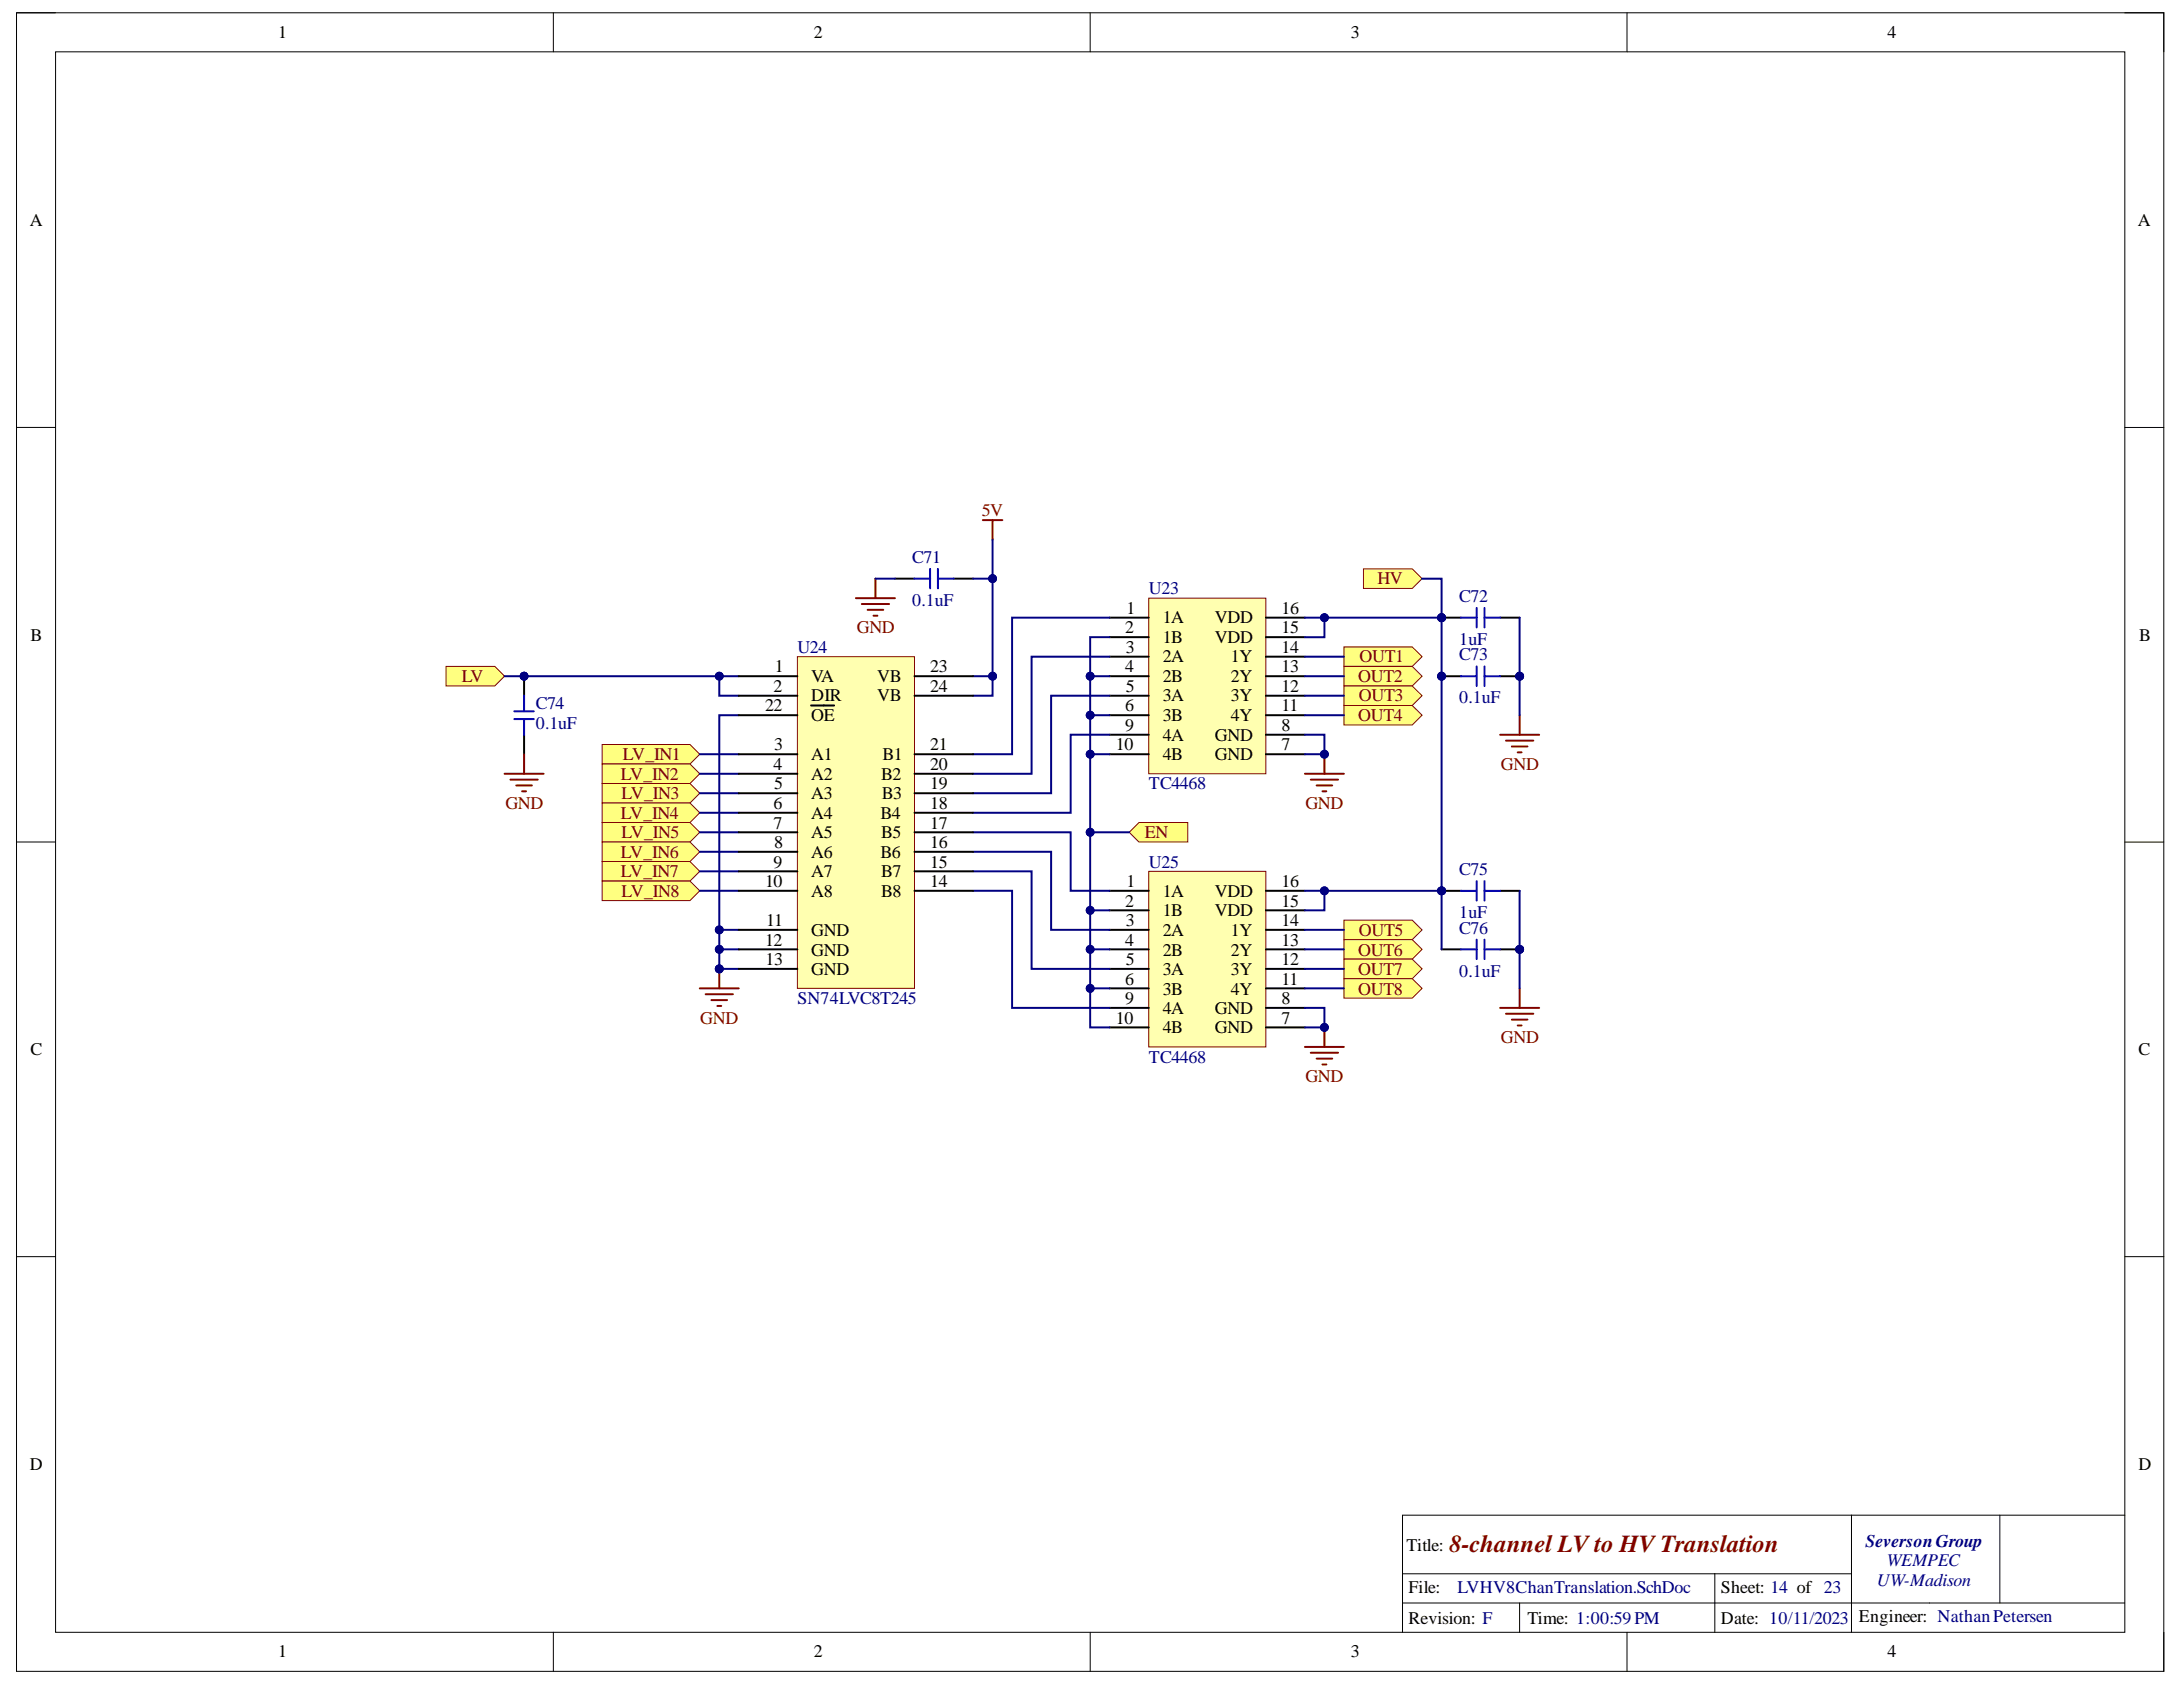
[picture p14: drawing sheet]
<svg xmlns="http://www.w3.org/2000/svg" width="279mm" height="216mm" viewBox="0 0 279 216" stroke-linecap="round" stroke-linejoin="round" font-family="sans-serif">
<defs><g id="words">
<text font-size="3.1" fill="#800000" x="185.5" y="198.7">8-channel LV to HV Translation</text>
<g font-size="2.3">
<text x="35.6" y="4.9">1</text>
<text x="104.2" y="4.9">2</text>
<text x="172.9" y="4.9">3</text>
<text x="241.6" y="4.9">4</text>
<text x="3.8" y="28.9">A</text>
<text x="273.6" y="28.9">A</text>
<text x="3.9" y="82">B</text>
<text x="144" y="81.1">2</text>
<text x="144.1" y="83.6">3</text>
<text x="144.2" y="78.5">1</text>
<text x="148.8" y="79.8">1A</text>
<text x="148.8" y="82.3">1B</text>
<text x="155.5" y="79.8">VDD</text>
<text x="155.5" y="82.3">VDD</text>
<text x="164" y="78.5">16</text>
<text x="164" y="83.6">14</text>
<text x="164" y="81.1">15</text>
<text x="273.8" y="82">B</text>
<text x="99" y="88.6">2</text>
<text x="99.2" y="86">1</text>
<text x="103.8" y="87.3">VA</text>
<text x="103.8" y="89.8">DIR</text>
<text x="112.3" y="87.3">VB</text>
<text x="112.3" y="89.8">VB</text>
<text x="119.1" y="86">23</text>
<text x="119.1" y="88.6">24</text>
<text x="144" y="86">4</text>
<text x="144.1" y="88.6">5</text>
<text x="148.8" y="84.8">2A</text>
<text x="148.8" y="87.3">2B</text>
<text x="148.8" y="89.8">3A</text>
<text x="157.5" y="89.8">3Y</text>
<text x="157.5" y="87.3">2Y</text>
<text x="157.5" y="84.8">1Y</text>
<text x="164" y="88.6">12</text>
<text x="164" y="86">13</text>
<text x="97.9" y="91">22</text>
<text x="103.8" y="92.3">OE</text>
<text x="144" y="91">6</text>
<text x="144" y="93.6">9</text>
<text x="148.8" y="92.3">3B</text>
<text x="148.8" y="94.8">4A</text>
<text x="155.5" y="94.8">GND</text>
<text x="157.5" y="92.3">4Y</text>
<text x="164" y="91">11</text>
<text x="164" y="93.6">8</text>
<text x="99" y="98.5">4</text>
<text x="99.1" y="96">3</text>
<text x="99.1" y="101">5</text>
<text x="103.8" y="97.3">A1</text>
<text x="103.8" y="99.8">A2</text>
<text x="112.8" y="99.8">B2</text>
<text x="113" y="97.3">B1</text>
<text x="119.1" y="101">19</text>
<text x="119.1" y="98.5">20</text>
<text x="119.1" y="96">21</text>
<text x="142.8" y="96">10</text>
<text x="148.8" y="97.3">4B</text>
<text x="155.5" y="97.3">GND</text>
<text x="164" y="96">7</text>
<text x="99" y="103.5">6</text>
<text x="99" y="106.1">7</text>
<text x="103.8" y="102.3">A3</text>
<text x="103.8" y="104.8">A4</text>
<text x="103.8" y="107.2">A5</text>
<text x="112.7" y="104.8">B4</text>
<text x="112.8" y="107.2">B5</text>
<text x="112.9" y="102.3">B3</text>
<text x="119.1" y="106.1">17</text>
<text x="119.1" y="103.5">18</text>
<text x="97.9" y="113.5">10</text>
<text x="99" y="111.1">9</text>
<text x="99.1" y="108.5">8</text>
<text x="103.8" y="109.8">A6</text>
<text x="103.8" y="112.2">A7</text>
<text x="112.7" y="109.8">B6</text>
<text x="112.8" y="112.2">B7</text>
<text x="119.1" y="113.5">14</text>
<text x="119.1" y="111.1">15</text>
<text x="119.1" y="108.5">16</text>
<text x="144.2" y="113.5">1</text>
<text x="164" y="113.5">16</text>
<text x="98.1" y="118.5">11</text>
<text x="103.8" y="114.8">A8</text>
<text x="103.8" y="119.8">GND</text>
<text x="112.8" y="114.8">B8</text>
<text x="144" y="116">2</text>
<text x="144.1" y="118.5">3</text>
<text x="148.8" y="114.8">1A</text>
<text x="148.8" y="117.2">1B</text>
<text x="148.8" y="119.8">2A</text>
<text x="155.5" y="114.8">VDD</text>
<text x="155.5" y="117.2">VDD</text>
<text x="157.5" y="119.8">1Y</text>
<text x="164" y="118.5">14</text>
<text x="164" y="116">15</text>
<text x="97.9" y="121">12</text>
<text x="98" y="123.5">13</text>
<text x="103.8" y="122.3">GND</text>
<text x="103.8" y="124.7">GND</text>
<text x="144" y="121">4</text>
<text x="144.1" y="123.5">5</text>
<text x="148.8" y="122.3">2B</text>
<text x="148.8" y="124.7">3A</text>
<text x="157.5" y="124.7">3Y</text>
<text x="157.5" y="122.3">2Y</text>
<text x="164" y="123.5">12</text>
<text x="164" y="121">13</text>
<text x="142.8" y="131">10</text>
<text x="144" y="126">6</text>
<text x="144" y="128.5">9</text>
<text x="148.8" y="127.3">3B</text>
<text x="148.8" y="129.7">4A</text>
<text x="155.5" y="129.7">GND</text>
<text x="157.5" y="127.3">4Y</text>
<text x="164" y="131">7</text>
<text x="164" y="126">11</text>
<text x="164" y="128.5">8</text>
<text x="3.9" y="135.1">C</text>
<text x="148.8" y="132.3">4B</text>
<text x="155.5" y="132.3">GND</text>
<text x="273.7" y="135.1">C</text>
<text x="3.8" y="188.1">D</text>
<text x="273.7" y="188.1">D</text>
<text x="180" y="198.4">Title:</text>
<text x="180.3" y="203.9">File:</text>
<text x="220.3" y="203.9">Sheet: 14 of 23</text>
<text x="180.3" y="207.9">Revision: F</text>
<text x="195.5" y="207.9">Time: 1:00:59PM</text>
<text x="220.3" y="207.9">Date: 10/11/2023</text>
<text x="237.9" y="207.6">Engineer: NathanPetersen</text>
<text x="35.6" y="212.1">1</text>
<text x="104.2" y="212.1">2</text>
<text x="172.9" y="212.1">3</text>
<text x="241.6" y="212.1">4</text>
</g>
<g font-size="2.3" fill="#800000">
<text x="125.6" y="66.1">5V</text>
<text x="176.3" y="74.8">HV</text>
<text x="109.7" y="81.1">GND</text>
<text x="59.1" y="87.3">LV</text>
<text x="173.8" y="87.3">OUT2</text>
<text x="173.9" y="89.8">OUT3</text>
<text x="174" y="84.8">OUT1</text>
<text x="173.8" y="92.3">OUT4</text>
<text x="79.5" y="99.8">LV_IN2</text>
<text x="79.7" y="97.3">LV_IN1</text>
<text x="192.1" y="98.5">GND</text>
<text x="64.7" y="103.5">GND</text>
<text x="79.5" y="104.8">LV_IN4</text>
<text x="79.6" y="102.3">LV_IN3</text>
<text x="79.6" y="107.2">LV_IN5</text>
<text x="146.5" y="107.2">EN</text>
<text x="167.1" y="103.5">GND</text>
<text x="79.5" y="109.8">LV_IN6</text>
<text x="79.5" y="112.2">LV_IN7</text>
<text x="79.6" y="114.8">LV_IN8</text>
<text x="173.9" y="119.8">OUT5</text>
<text x="173.8" y="122.3">OUT6</text>
<text x="173.8" y="124.7">OUT7</text>
<text x="89.6" y="131">GND</text>
<text x="173.8" y="127.3">OUT8</text>
<text x="192.1" y="133.5">GND</text>
<text x="167.1" y="138.5">GND</text>
</g>
<g font-size="2.3" fill="#000080">
<text x="116.8" y="77.6">0.1uF</text>
<text x="116.8" y="72.1">C71</text>
<text x="147" y="76.1">U23</text>
<text x="186.8" y="77.1">C72</text>
<text x="102.1" y="83.6">U24</text>
<text x="186.8" y="82.6">1uF</text>
<text x="186.8" y="84.5">C73</text>
<text x="68.6" y="93.3">0.1uF</text>
<text x="68.6" y="90.8">C74</text>
<text x="186.8" y="90">0.1uF</text>
<text x="147" y="101">TC4468</text>
<text x="147" y="111.1">U25</text>
<text x="186.8" y="112">C75</text>
<text x="186.8" y="117.5">1uF</text>
<text x="186.8" y="119.5">C76</text>
<text x="186.8" y="125">0.1uF</text>
<text x="102.1" y="128.5">SN74LVC8T245</text>
<text x="147" y="136">TC4468</text>
<text x="238.8" y="197.9">SeversonGroup</text>
<text x="186.5" y="203.9">LVHV8ChanTranslation.SchDoc</text>
<text x="240.2" y="202.9">UW-Madison</text>
<text x="241.5" y="200.4">WEMPEC</text>
</g>
</g></defs>
<path d="M2.1 1.6h274.8v212.3h-274.8z" fill="none" stroke="#000" stroke-width=".13"/>
<path d="M7.1 6.6h264.9v202.3h-264.9z" fill-rule="evenodd" fill="#fff"/>
<g fill="none" stroke="#000" stroke-width=".13">
<path d="M2.1 1.6h5M7.1 6.6h264.9v202.3h-264.9zM70.8 1.6v5M139.5 1.6v5M208.2 1.6v5M272 1.6h4.9v5M2.1 54.7h5M272 54.7h4.9M2.1 107.8h5M272 107.8h4.9M2.1 160.8h5M272 160.8h4.9"/>
<path d="M237 193.9v15M256 193.9v11.3M272 193.9h-92.5v15M70.8 208.9v5M139.5 208.9v5M179.5 201.4h57.5M179.5 205.2h92.5M194.5 205.2v3.7M208.2 208.9v5M219.5 201.4v7.5M276.9 208.9v5"/>
</g>
<path d="M77.1 95.3h11.2l1.3 1.2-1.3 1.3h-11.2z" fill-rule="evenodd" fill="#ffff80"/>
<path d="M77.1 95.3h11.2l1.3 1.2-1.3 1.3h-11.2z" fill="none" stroke="#800000" stroke-width=".13"/>
<path d="M77.1 97.8h11.2l1.3 1.2-1.3 1.3h-11.2z" fill-rule="evenodd" fill="#ffff80"/>
<path d="M77.1 97.8h11.2l1.3 1.2-1.3 1.3h-11.2z" fill="none" stroke="#800000" stroke-width=".13"/>
<path d="M77.1 100.3h11.2l1.3 1.2-1.3 1.3h-11.2z" fill-rule="evenodd" fill="#ffff80"/>
<path d="M77.1 100.3h11.2l1.3 1.2-1.3 1.3h-11.2z" fill="none" stroke="#800000" stroke-width=".13"/>
<path d="M77.1 102.8h11.2l1.3 1.2-1.3 1.3h-11.2z" fill-rule="evenodd" fill="#ffff80"/>
<path d="M77.1 102.8h11.2l1.3 1.2-1.3 1.3h-11.2z" fill="none" stroke="#800000" stroke-width=".13"/>
<path d="M77.1 105.3h11.2l1.3 1.2-1.3 1.3h-11.2z" fill-rule="evenodd" fill="#ffff80"/>
<path d="M77.1 105.3h11.2l1.3 1.2-1.3 1.3h-11.2z" fill="none" stroke="#800000" stroke-width=".13"/>
<path d="M77.1 107.8h11.2l1.3 1.2-1.3 1.3h-11.2z" fill-rule="evenodd" fill="#ffff80"/>
<path d="M77.1 107.8h11.2l1.3 1.2-1.3 1.3h-11.2z" fill="none" stroke="#800000" stroke-width=".13"/>
<path d="M77.1 110.3h11.2l1.3 1.2-1.3 1.3h-11.2z" fill-rule="evenodd" fill="#ffff80"/>
<path d="M77.1 110.3h11.2l1.3 1.2-1.3 1.3h-11.2z" fill="none" stroke="#800000" stroke-width=".13"/>
<path d="M77.1 112.8h11.2l1.3 1.2-1.3 1.3h-11.2z" fill-rule="evenodd" fill="#ffff80"/>
<path d="M77.1 112.8h11.2l1.3 1.2-1.3 1.3h-11.2z" fill="none" stroke="#800000" stroke-width=".13"/>
<circle cx="67.1" cy="86.5" r=".5" fill="#000080"/>
<circle cx="67.1" cy="86.5" r=".5" fill="none" stroke="#000080" stroke-width=".13"/>
<path d="M67.1 86.5v2.5" fill="none" stroke="#000" stroke-width=".25"/>
<circle cx="67.1" cy="86.5" r=".5" fill="#000080"/>
<circle cx="67.1" cy="86.5" r=".5" fill="none" stroke="#000080" stroke-width=".13"/>
<path d="M67.1 94v2.5" fill="none" stroke="#000" stroke-width=".25"/>
<path d="M65.8 92h2.5M65.8 91h2.5M67.1 89v2M67.1 92v2" fill="none" stroke="#00f" stroke-width=".25"/>
<path d="M64.6 99h5M65.3 99.8h3.5M67.1 96.5v2.5M66.1 100.5h2M66.8 101.3h.5" fill="none" stroke="#800000" stroke-width=".25"/>
<path d="M57.1 85.3h6.2l1.3 1.2-1.3 1.3h-6.2z" fill-rule="evenodd" fill="#ffff80"/>
<path d="M57.1 85.3h6.2l1.3 1.2-1.3 1.3h-6.2z" fill="none" stroke="#800000" stroke-width=".13"/>
<path d="M89.6 126.5h5M90.3 127.2h3.5M91.1 128h2M91.8 128.7h.5M92.1 124v2.5" fill="none" stroke="#800000" stroke-width=".25"/>
<circle cx="92.1" cy="124" r=".5" fill="#000080"/>
<circle cx="92.1" cy="124" r=".5" fill="none" stroke="#000080" stroke-width=".13"/>
<path d="M109.5 76.6h5M110.3 77.3h3.5M111 78h2M111.8 78.8h.5M112 74.1v2.5M125.8 66.6h2.5M127 66.6v2.5" fill="none" stroke="#800000" stroke-width=".25"/>
<path d="M114.5 74.1h2.5M122 74.1h2.5" fill="none" stroke="#000" stroke-width=".25"/>
<path d="M117 74.1h2M119 72.8v2.5M120 72.8v2.5M120 74.1h2" fill="none" stroke="#00f" stroke-width=".25"/>
<path d="M174.5 72.8h6.3l1.2 1.3-1.2 1.2h-6.3z" fill-rule="evenodd" fill="#ffff80"/>
<path d="M174.5 72.8h6.3l1.2 1.3-1.2 1.2h-6.3z" fill="none" stroke="#800000" stroke-width=".13"/>
<path d="M144.5 106.5l1.3-1.2h6.2v2.5h-6.2z" fill-rule="evenodd" fill="#ffff80"/>
<path d="M144.5 106.5l1.3-1.2h6.2v2.5h-6.2z" fill="none" stroke="#800000" stroke-width=".13"/>
<circle cx="184.5" cy="79.1" r=".5" fill="#000080"/>
<circle cx="184.5" cy="79.1" r=".5" fill="none" stroke="#000080" stroke-width=".13"/>
<path d="M184.5 79h2.5M192 79h2.5" fill="none" stroke="#000" stroke-width=".25"/>
<circle cx="184.5" cy="79.1" r=".5" fill="#000080"/>
<circle cx="184.5" cy="79.1" r=".5" fill="none" stroke="#000080" stroke-width=".13"/>
<path d="M187 79h2M189 77.8v2.5M190 77.8v2.5M190 79h2" fill="none" stroke="#00f" stroke-width=".25"/>
<circle cx="194.5" cy="86.5" r=".5" fill="#000080"/>
<circle cx="194.5" cy="86.5" r=".5" fill="none" stroke="#000080" stroke-width=".13"/>
<circle cx="184.5" cy="86.5" r=".5" fill="#000080"/>
<circle cx="184.5" cy="86.5" r=".5" fill="none" stroke="#000080" stroke-width=".13"/>
<path d="M192 86.5h2.5" fill="none" stroke="#000" stroke-width=".25"/>
<circle cx="194.5" cy="86.5" r=".5" fill="#000080"/>
<circle cx="194.5" cy="86.5" r=".5" fill="none" stroke="#000080" stroke-width=".13"/>
<path d="M184.5 86.5h2.5" fill="none" stroke="#000" stroke-width=".25"/>
<circle cx="184.5" cy="86.5" r=".5" fill="#000080"/>
<circle cx="184.5" cy="86.5" r=".5" fill="none" stroke="#000080" stroke-width=".13"/>
<path d="M187 86.5h2M189 85.3v2.5M190 85.3v2.5M190 86.5h2" fill="none" stroke="#00f" stroke-width=".25"/>
<path d="M192 94h5M192.7 94.8h3.5M193.5 95.5h2M194.2 96.3h.5M194.5 91.5v2.5" fill="none" stroke="#800000" stroke-width=".25"/>
<circle cx="184.5" cy="114" r=".5" fill="#000080"/>
<circle cx="184.5" cy="114" r=".5" fill="none" stroke="#000080" stroke-width=".13"/>
<path d="M184.5 114h2.5M192 114h2.5" fill="none" stroke="#000" stroke-width=".25"/>
<circle cx="184.5" cy="114" r=".5" fill="#000080"/>
<circle cx="184.5" cy="114" r=".5" fill="none" stroke="#000080" stroke-width=".13"/>
<path d="M187 114h2M189 112.8v2.5M190 112.8v2.5M190 114h2" fill="none" stroke="#00f" stroke-width=".25"/>
<circle cx="194.5" cy="121.5" r=".5" fill="#000080"/>
<circle cx="194.5" cy="121.5" r=".5" fill="none" stroke="#000080" stroke-width=".13"/>
<path d="M192 121.5h2.5" fill="none" stroke="#000" stroke-width=".25"/>
<circle cx="194.5" cy="121.5" r=".5" fill="#000080"/>
<circle cx="194.5" cy="121.5" r=".5" fill="none" stroke="#000080" stroke-width=".13"/>
<path d="M184.5 121.5h2.5" fill="none" stroke="#000" stroke-width=".25"/>
<path d="M187 121.5h2M189 120.3v2.4M190 120.3v2.4M190 121.5h2" fill="none" stroke="#00f" stroke-width=".25"/>
<path d="M192 129h5M192.7 129.7h3.5M193.5 130.5h2M194.2 131.2h.5M194.5 126.5v2.5" fill="none" stroke="#800000" stroke-width=".25"/>
<path d="M147 111.5h15v22.5h-15z" fill-rule="evenodd" fill="#ffffb0"/>
<path d="M147 111.5h15v22.5h-15z" fill="none" stroke="#800000" stroke-width=".13"/>
<g fill="none" stroke="#000" stroke-width=".25">
<path d="M142 114h5M142 116.5h5M142 119h5M162 114h5M162 116.5h5M162 119h5M142 121.5h5M142 124h5M142 126.5h5M142 129h5M142 131.5h5M162 121.5h5"/>
<path d="M162 124h5M162 126.5h5M162 129h5M162 131.5h5"/>
</g>
<path d="M167 134h5M167.8 134.7h3.5M168.5 135.5h2M169.3 136.2h.5M169.5 131.5v2.5" fill="none" stroke="#800000" stroke-width=".25"/>
<circle cx="169.5" cy="131.5" r=".5" fill="#000080"/>
<circle cx="169.5" cy="131.5" r=".5" fill="none" stroke="#000080" stroke-width=".13"/>
<path d="M147 76.6h15v22.4h-15z" fill-rule="evenodd" fill="#ffffb0"/>
<path d="M147 76.6h15v22.4h-15z" fill="none" stroke="#800000" stroke-width=".13"/>
<g fill="none" stroke="#000" stroke-width=".25">
<path d="M142 79h5M162 79h5M142 81.5h5M142 84h5M142 86.5h5M142 89h5M142 91.5h5M142 94h5M142 96.5h5M162 81.5h5M162 84h5M162 86.5h5"/>
<path d="M162 89h5M162 91.5h5M162 94h5M162 96.5h5"/>
</g>
<path d="M167 99h5M167.8 99.8h3.5M169.5 96.5v2.5M168.5 100.5h2M169.3 101.3h.5" fill="none" stroke="#800000" stroke-width=".25"/>
<circle cx="169.5" cy="96.5" r=".5" fill="#000080"/>
<circle cx="169.5" cy="96.5" r=".5" fill="none" stroke="#000080" stroke-width=".13"/>
<path d="M172 82.8h8.8l1.2 1.2-1.2 1.3h-8.8z" fill-rule="evenodd" fill="#ffff80"/>
<path d="M172 82.8h8.8l1.2 1.2-1.2 1.3h-8.8z" fill="none" stroke="#800000" stroke-width=".13"/>
<path d="M172 85.3h8.8l1.2 1.2-1.2 1.3h-8.8z" fill-rule="evenodd" fill="#ffff80"/>
<path d="M172 85.3h8.8l1.2 1.2-1.2 1.3h-8.8z" fill="none" stroke="#800000" stroke-width=".13"/>
<path d="M172 87.8h8.8l1.2 1.2-1.2 1.3h-8.8z" fill-rule="evenodd" fill="#ffff80"/>
<path d="M172 87.8h8.8l1.2 1.2-1.2 1.3h-8.8z" fill="none" stroke="#800000" stroke-width=".13"/>
<path d="M172 90.3h8.8l1.2 1.2-1.2 1.3h-8.8z" fill-rule="evenodd" fill="#ffff80"/>
<path d="M172 90.3h8.8l1.2 1.2-1.2 1.3h-8.8z" fill="none" stroke="#800000" stroke-width=".13"/>
<path d="M172 117.8h8.8l1.2 1.2-1.2 1.3h-8.8z" fill-rule="evenodd" fill="#ffff80"/>
<path d="M172 117.8h8.8l1.2 1.2-1.2 1.3h-8.8z" fill="none" stroke="#800000" stroke-width=".13"/>
<path d="M172 120.3h8.8l1.2 1.2-1.2 1.2h-8.8z" fill-rule="evenodd" fill="#ffff80"/>
<path d="M172 120.3h8.8l1.2 1.2-1.2 1.2h-8.8z" fill="none" stroke="#800000" stroke-width=".13"/>
<path d="M172 122.7h8.8l1.2 1.3-1.2 1.2h-8.8z" fill-rule="evenodd" fill="#ffff80"/>
<path d="M172 122.7h8.8l1.2 1.3-1.2 1.2h-8.8z" fill="none" stroke="#800000" stroke-width=".13"/>
<path d="M172 125.2h8.8l1.2 1.3-1.2 1.2h-8.8z" fill-rule="evenodd" fill="#ffff80"/>
<path d="M172 125.2h8.8l1.2 1.3-1.2 1.2h-8.8z" fill="none" stroke="#800000" stroke-width=".13"/>
<path d="M112 74.1h2.5M124.5 74.1h2.5M89.6 96.5h5M89.6 99h5M89.6 101.5h5M89.6 104h5M89.6 106.5h5M89.6 109h5M89.6 111.5h5M89.6 114h5" fill="none" stroke="#000080" stroke-width=".25"/>
<circle cx="127" cy="74.1" r=".5" fill="#000080"/>
<circle cx="127" cy="74.1" r=".5" fill="none" stroke="#000080" stroke-width=".13"/>
<path d="M127 86.5v2.5h-2.5" fill="none" stroke="#000080" stroke-width=".25"/>
<circle cx="127" cy="86.5" r=".5" fill="#000080"/>
<circle cx="127" cy="86.5" r=".5" fill="none" stroke="#000080" stroke-width=".13"/>
<path d="M92.1 119h2.5" fill="none" stroke="#000080" stroke-width=".25"/>
<circle cx="92.1" cy="119" r=".5" fill="#000080"/>
<circle cx="92.1" cy="119" r=".5" fill="none" stroke="#000080" stroke-width=".13"/>
<path d="M92.1 121.5h2.5" fill="none" stroke="#000080" stroke-width=".25"/>
<circle cx="92.1" cy="121.5" r=".5" fill="#000080"/>
<circle cx="92.1" cy="121.5" r=".5" fill="none" stroke="#000080" stroke-width=".13"/>
<path d="M92.1 124h2.5" fill="none" stroke="#000080" stroke-width=".25"/>
<circle cx="92.1" cy="124" r=".5" fill="#000080"/>
<circle cx="92.1" cy="124" r=".5" fill="none" stroke="#000080" stroke-width=".13"/>
<path d="M92.1 86.5v2.5h2.5" fill="none" stroke="#000080" stroke-width=".25"/>
<circle cx="92.1" cy="86.5" r=".5" fill="#000080"/>
<circle cx="92.1" cy="86.5" r=".5" fill="none" stroke="#000080" stroke-width=".13"/>
<path d="M139.5 91.5v5h2.5" fill="none" stroke="#000080" stroke-width=".25"/>
<circle cx="139.5" cy="96.5" r=".5" fill="#000080"/>
<circle cx="139.5" cy="96.5" r=".5" fill="none" stroke="#000080" stroke-width=".13"/>
<circle cx="139.5" cy="91.5" r=".5" fill="#000080"/>
<circle cx="139.5" cy="91.5" r=".5" fill="none" stroke="#000080" stroke-width=".13"/>
<path d="M139.5 116.5v5h2.5" fill="none" stroke="#000080" stroke-width=".25"/>
<circle cx="139.5" cy="116.5" r=".5" fill="#000080"/>
<circle cx="139.5" cy="116.5" r=".5" fill="none" stroke="#000080" stroke-width=".13"/>
<circle cx="139.5" cy="121.5" r=".5" fill="#000080"/>
<circle cx="139.5" cy="121.5" r=".5" fill="none" stroke="#000080" stroke-width=".13"/>
<path d="M139.5 126.5h2.5" fill="none" stroke="#000080" stroke-width=".25"/>
<circle cx="139.5" cy="126.5" r=".5" fill="#000080"/>
<circle cx="139.5" cy="126.5" r=".5" fill="none" stroke="#000080" stroke-width=".13"/>
<path d="M139.5 86.5h2.5" fill="none" stroke="#000080" stroke-width=".25"/>
<circle cx="139.5" cy="86.5" r=".5" fill="#000080"/>
<circle cx="139.5" cy="86.5" r=".5" fill="none" stroke="#000080" stroke-width=".13"/>
<path d="M139.5 106.5h5" fill="none" stroke="#000080" stroke-width=".25"/>
<circle cx="139.5" cy="106.5" r=".5" fill="#000080"/>
<circle cx="139.5" cy="106.5" r=".5" fill="none" stroke="#000080" stroke-width=".13"/>
<path d="M142 79h-12.5v17.5h-5M194.5 79v12.5M142 94h-5v10h-12.5M142 89h-7.5v12.5h-10M142 84h-10v15h-7.5M124.5 114h5v15h12.5M124.5 111.5h7.5v12.5h10M124.5 109h10v10h7.5M124.5 106.5h12.5v7.5h5" fill="none" stroke="#000080" stroke-width=".25"/>
<circle cx="194.5" cy="86.5" r=".5" fill="#000080"/>
<circle cx="194.5" cy="86.5" r=".5" fill="none" stroke="#000080" stroke-width=".13"/>
<path d="M194.5 114v12.5" fill="none" stroke="#000080" stroke-width=".25"/>
<circle cx="194.5" cy="121.5" r=".5" fill="#000080"/>
<circle cx="194.5" cy="121.5" r=".5" fill="none" stroke="#000080" stroke-width=".13"/>
<path d="M167 129h2.5v2.5h-2.5" fill="none" stroke="#000080" stroke-width=".25"/>
<circle cx="169.5" cy="131.5" r=".5" fill="#000080"/>
<circle cx="169.5" cy="131.5" r=".5" fill="none" stroke="#000080" stroke-width=".13"/>
<path d="M167 94h2.5v2.5h-2.5M167 84h5M167 86.5h5M167 89h5M167 91.5h5" fill="none" stroke="#000080" stroke-width=".25"/>
<circle cx="169.5" cy="96.5" r=".5" fill="#000080"/>
<circle cx="169.5" cy="96.5" r=".5" fill="none" stroke="#000080" stroke-width=".13"/>
<path d="M167 119h5M169.5 114h15M167 124h5M167 121.5h5M167 126.5h5" fill="none" stroke="#000080" stroke-width=".25"/>
<circle cx="169.5" cy="114" r=".5" fill="#000080"/>
<circle cx="169.5" cy="114" r=".5" fill="none" stroke="#000080" stroke-width=".13"/>
<circle cx="184.5" cy="114" r=".5" fill="#000080"/>
<circle cx="184.5" cy="114" r=".5" fill="none" stroke="#000080" stroke-width=".13"/>
<path d="M167 79h2.5" fill="none" stroke="#000080" stroke-width=".25"/>
<circle cx="169.5" cy="79" r=".5" fill="#000080"/>
<circle cx="169.5" cy="79" r=".5" fill="none" stroke="#000080" stroke-width=".13"/>
<path d="M184.5 79h-15v2.5h-2.5" fill="none" stroke="#000080" stroke-width=".25"/>
<circle cx="184.5" cy="79.1" r=".5" fill="#000080"/>
<circle cx="184.5" cy="79.1" r=".5" fill="none" stroke="#000080" stroke-width=".13"/>
<circle cx="169.5" cy="79" r=".5" fill="#000080"/>
<circle cx="169.5" cy="79" r=".5" fill="none" stroke="#000080" stroke-width=".13"/>
<path d="M64.6 86.5h30" fill="none" stroke="#000080" stroke-width=".25"/>
<circle cx="67.1" cy="86.5" r=".5" fill="#000080"/>
<circle cx="67.1" cy="86.5" r=".5" fill="none" stroke="#000080" stroke-width=".13"/>
<circle cx="92.1" cy="86.5" r=".5" fill="#000080"/>
<circle cx="92.1" cy="86.5" r=".5" fill="none" stroke="#000080" stroke-width=".13"/>
<path d="M94.6 91.5h-2.5v32.5" fill="none" stroke="#000080" stroke-width=".25"/>
<circle cx="92.1" cy="119" r=".5" fill="#000080"/>
<circle cx="92.1" cy="119" r=".5" fill="none" stroke="#000080" stroke-width=".13"/>
<circle cx="92.1" cy="121.5" r=".5" fill="#000080"/>
<circle cx="92.1" cy="121.5" r=".5" fill="none" stroke="#000080" stroke-width=".13"/>
<circle cx="92.1" cy="124" r=".5" fill="#000080"/>
<circle cx="92.1" cy="124" r=".5" fill="none" stroke="#000080" stroke-width=".13"/>
<path d="M127 69.1v17.4h-2.5" fill="none" stroke="#000080" stroke-width=".25"/>
<circle cx="127" cy="74.1" r=".5" fill="#000080"/>
<circle cx="127" cy="74.1" r=".5" fill="none" stroke="#000080" stroke-width=".13"/>
<circle cx="127" cy="86.5" r=".5" fill="#000080"/>
<circle cx="127" cy="86.5" r=".5" fill="none" stroke="#000080" stroke-width=".13"/>
<path d="M139.5 121.5v10h2.5" fill="none" stroke="#000080" stroke-width=".25"/>
<circle cx="139.5" cy="126.5" r=".5" fill="#000080"/>
<circle cx="139.5" cy="126.5" r=".5" fill="none" stroke="#000080" stroke-width=".13"/>
<circle cx="139.5" cy="121.5" r=".5" fill="#000080"/>
<circle cx="139.5" cy="121.5" r=".5" fill="none" stroke="#000080" stroke-width=".13"/>
<path d="M139.5 96.5v20h2.5" fill="none" stroke="#000080" stroke-width=".25"/>
<circle cx="139.5" cy="96.5" r=".5" fill="#000080"/>
<circle cx="139.5" cy="96.5" r=".5" fill="none" stroke="#000080" stroke-width=".13"/>
<circle cx="139.5" cy="106.5" r=".5" fill="#000080"/>
<circle cx="139.5" cy="106.5" r=".5" fill="none" stroke="#000080" stroke-width=".13"/>
<circle cx="139.5" cy="116.5" r=".5" fill="#000080"/>
<circle cx="139.5" cy="116.5" r=".5" fill="none" stroke="#000080" stroke-width=".13"/>
<path d="M142 81.5h-2.5v10h2.5" fill="none" stroke="#000080" stroke-width=".25"/>
<circle cx="139.5" cy="86.5" r=".5" fill="#000080"/>
<circle cx="139.5" cy="86.5" r=".5" fill="none" stroke="#000080" stroke-width=".13"/>
<circle cx="139.5" cy="91.5" r=".5" fill="#000080"/>
<circle cx="139.5" cy="91.5" r=".5" fill="none" stroke="#000080" stroke-width=".13"/>
<path d="M167 114h2.5v2.5h-2.5" fill="none" stroke="#000080" stroke-width=".25"/>
<circle cx="169.5" cy="114" r=".5" fill="#000080"/>
<circle cx="169.5" cy="114" r=".5" fill="none" stroke="#000080" stroke-width=".13"/>
<path d="M182 74.1h2.5v47.4" fill="none" stroke="#000080" stroke-width=".25"/>
<circle cx="184.5" cy="79.1" r=".5" fill="#000080"/>
<circle cx="184.5" cy="79.1" r=".5" fill="none" stroke="#000080" stroke-width=".13"/>
<circle cx="184.5" cy="86.5" r=".5" fill="#000080"/>
<circle cx="184.5" cy="86.5" r=".5" fill="none" stroke="#000080" stroke-width=".13"/>
<circle cx="184.5" cy="114" r=".5" fill="#000080"/>
<circle cx="184.5" cy="114" r=".5" fill="none" stroke="#000080" stroke-width=".13"/>
<path d="M102.1 84h14.9v42.5h-14.9z" fill-rule="evenodd" fill="#ffffb0"/>
<path d="M102.1 84h14.9v42.5h-14.9z" fill="none" stroke="#800000" stroke-width=".13"/>
<g fill="none" stroke="#000" stroke-width=".25">
<path d="M94.6 86.5h7.5M94.6 89h7.5M94.6 96.5h7.5M94.6 99h7.5M94.6 91.5h7.5M103.8 90.3h3M117 86.5h7.5M117 89h7.5M117 96.5h7.5M117 99h7.5M94.6 101.5h7.5M94.6 104h7.5"/>
<path d="M94.6 106.5h7.5M94.6 109h7.5M94.6 111.5h7.5M94.6 114h7.5M94.6 119h7.5M117 101.5h7.5M117 104h7.5M117 106.5h7.5M117 109h7.5M117 111.5h7.5M117 114h7.5M94.6 121.5h7.5"/>
<path d="M94.6 124h7.5"/>
</g>
<use href="#words"/>
</svg>
